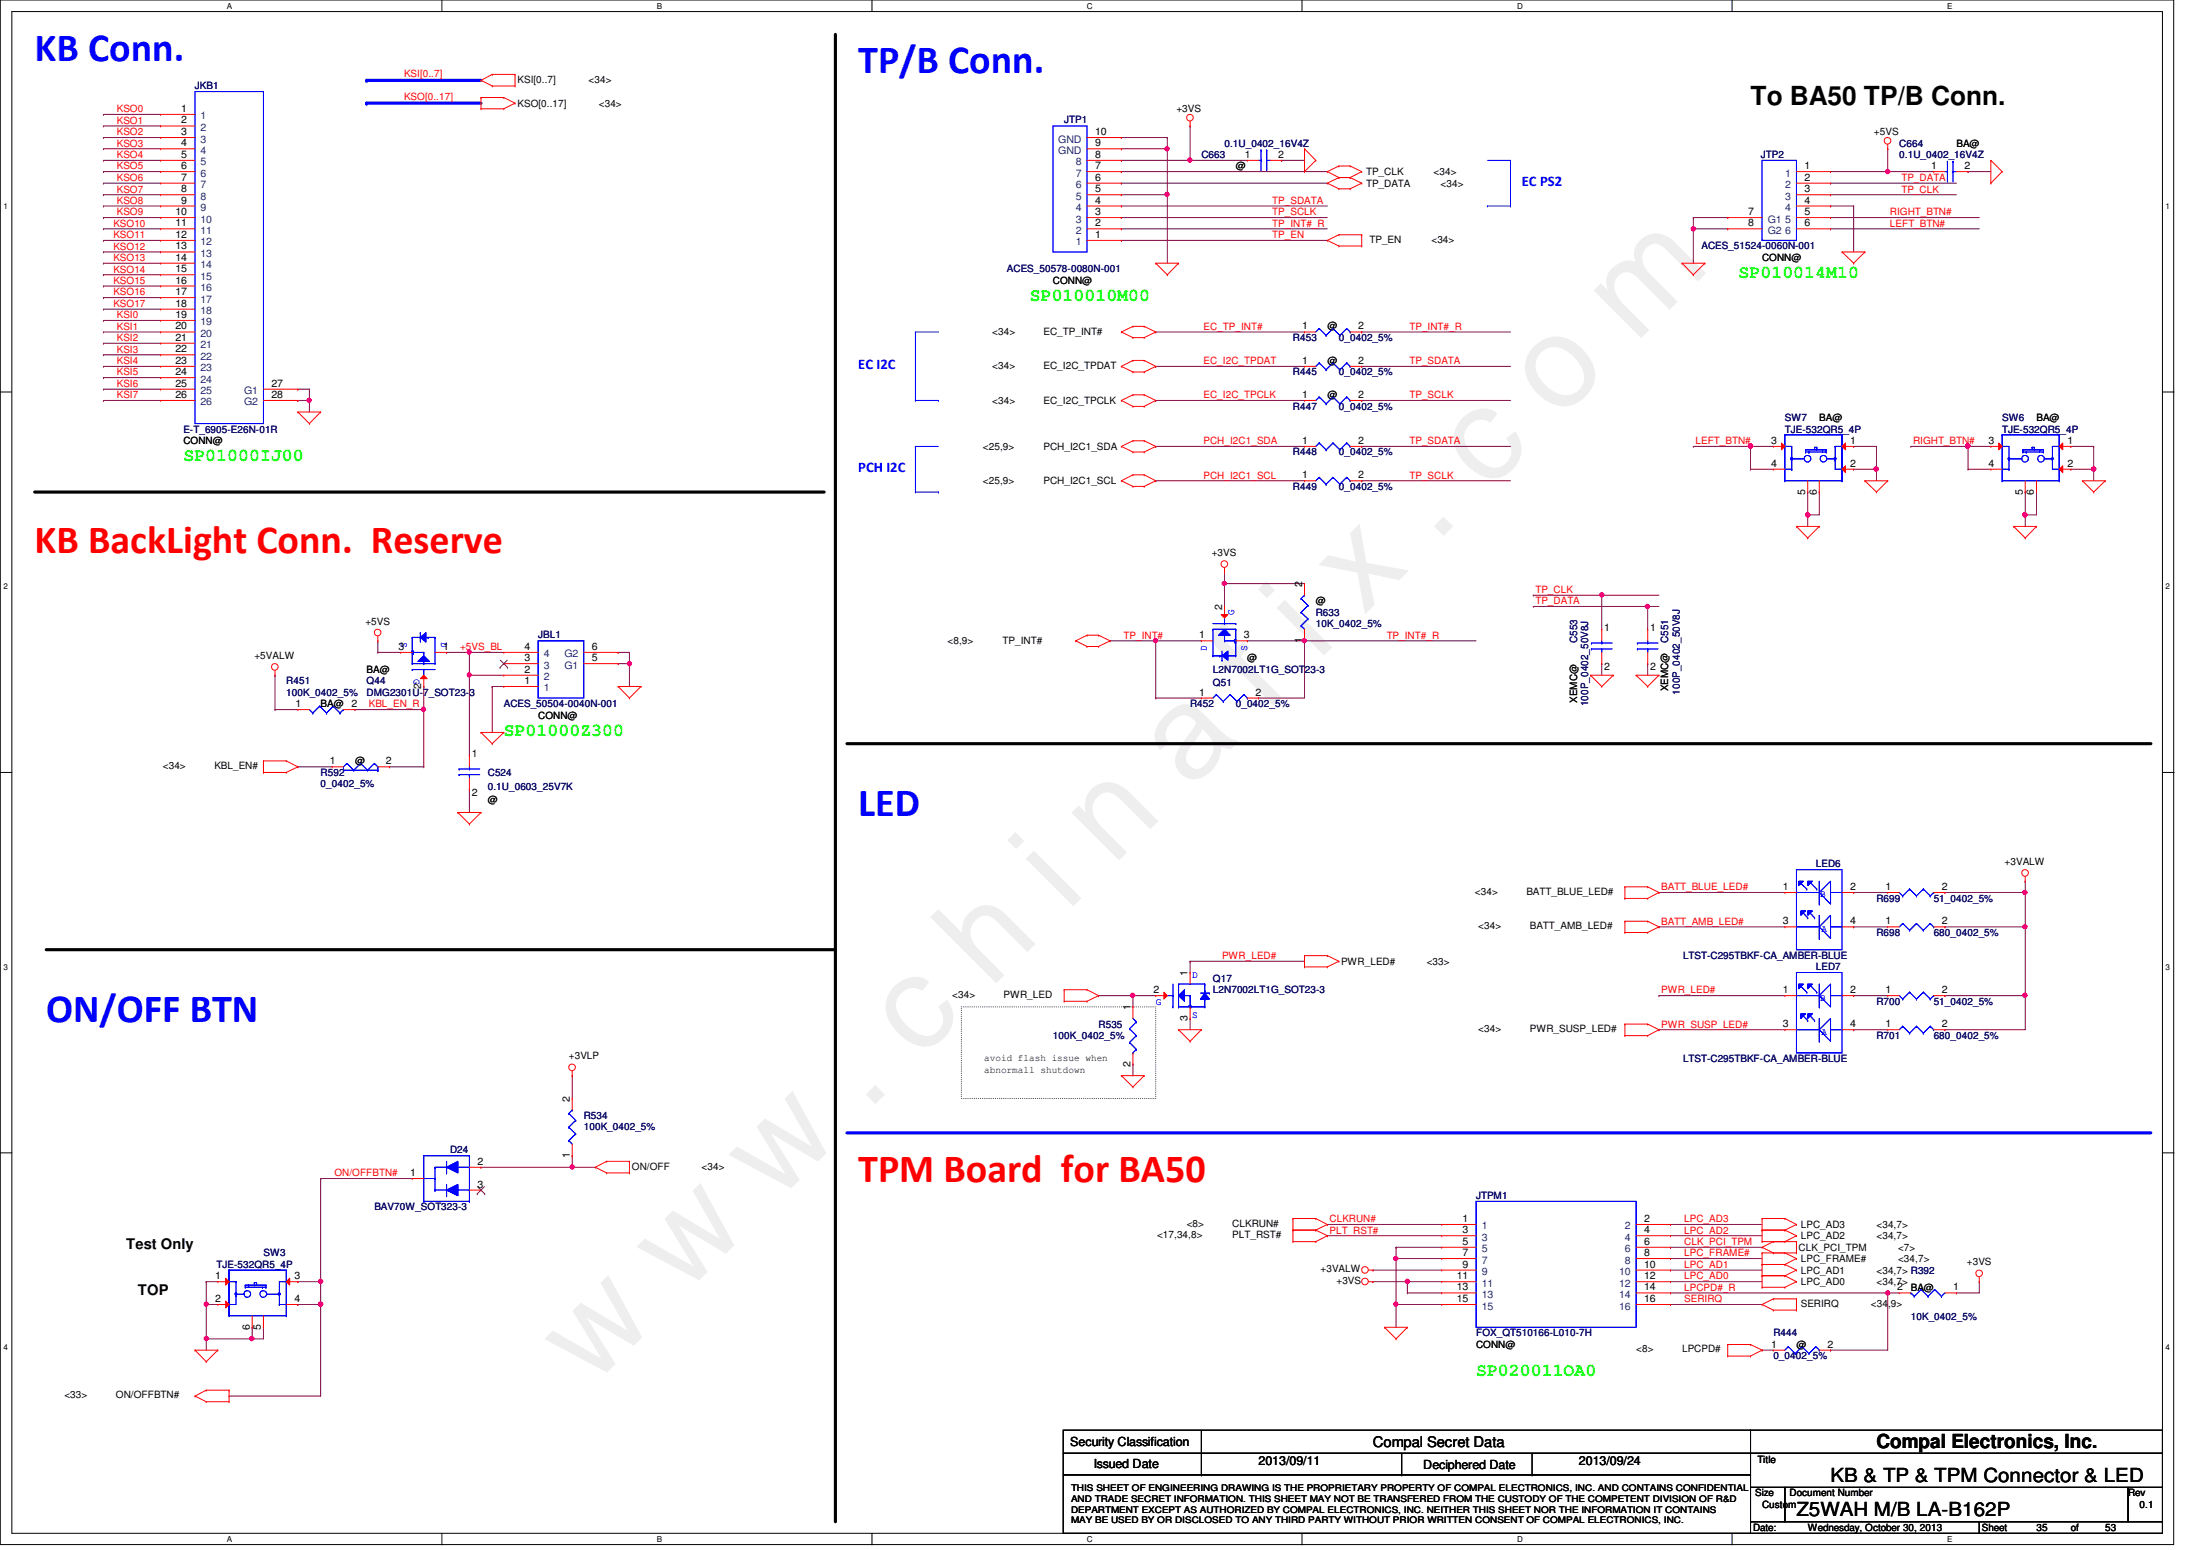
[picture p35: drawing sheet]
<svg xmlns="http://www.w3.org/2000/svg" width="297mm" height="210mm" viewBox="0 0 297 210" stroke-linecap="round" stroke-linejoin="round" font-family="sans-serif">
<defs><g id="words">
<text font-size="17.6" fill="#f0f" x="80.1" y="188" transform="rotate(-45 80.1 188)">w w w . c h i n a f i x . c o m</text>
<g font-size="5.4" fill="#00f">
<text x="4.7" y="8.3">KB Conn.</text>
<text x="116.2" y="9.8">TP/B Conn.</text>
<text x="116.2" y="110.5">LED</text>
<text x="6.3" y="138.4">ON/OFF BTN</text>
</g>
<g font-size="5.4" fill="#f00">
<text x="4.7" y="74.9">KB BackLight Conn. Reserve</text>
<text x="116.2" y="160.1">TPM Board for BA50</text>
</g>
<text font-size="3.6" x="237.1" y="14.2">To BA50 TP/B Conn.</text>
<g font-size="2.6">
<text x="254.2" y="196.1">Compal Electronics, Inc.</text>
<text x="247.9" y="200.7">KB &amp; TP &amp; TPM Connector &amp; LED</text>
<text x="243.3" y="205.4">Z5WAH M/B LA-B162P</text>
</g>
<g font-size="2.5" fill="#0f0">
<text x="139.5" y="40.7">SP010010M00</text>
<text x="235.5" y="37.6">SP010014M10</text>
<text x="24.8" y="62.4">SP01000IJ00</text>
<text x="68.2" y="99.6">SP01000Z300</text>
<text x="199.9" y="186.4">SP020011OA0</text>
</g>
<g font-size="2" fill="#00f">
<text x="206.1" y="25.1">EC PS2</text>
<text x="116.2" y="50">EC I2C</text>
<text x="116.2" y="63.9">PCH I2C</text>
</g>
<g font-size="2">
<text x="17.1" y="169.2">Test Only</text>
<text x="18.7" y="175.4">TOP</text>
<text x="186" y="196">Compal Secret Data</text>
</g>
<g font-size="1.7">
<text x="144.9" y="195.8">Security Classification</text>
<text x="148.2" y="198.8">Issued Date</text>
<text x="170.5" y="198.3">2013/09/11</text>
<text x="192.8" y="198.9">Deciphered Date</text>
<text x="213.9" y="198.3">2013/09/24</text>
</g>
<g font-size="1.4" fill="#f00">
<text x="54.7" y="10.4">KSI[0..7]</text>
<text x="15.8" y="16.8">KSO1</text>
<text x="15.8" y="15.2">KSO0</text>
<text x="54.7" y="13.5">KSO[0..17]</text>
<text x="15.8" y="18.3">KSO2</text>
<text x="15.8" y="21.4">KSO4</text>
<text x="15.8" y="19.9">KSO3</text>
<text x="15.8" y="22.9">KSO5</text>
<text x="15.8" y="24.5">KSO6</text>
<text x="15.8" y="26.1">KSO7</text>
<text x="15.8" y="27.6">KSO8</text>
<text x="15.8" y="29.2">KSO9</text>
<text x="172.3" y="27.6">TP_SDATA</text>
<text x="172.3" y="29.2">TP_SCLK</text>
<text x="256" y="29.2">RIGHT_BTN#</text>
<text x="257.6" y="26.1">TP_CLK</text>
<text x="257.6" y="24.5">TP_DATA</text>
<text x="15.4" y="33.8">KSO12</text>
<text x="15.4" y="30.7">KSO10</text>
<text x="15.4" y="35.3">KSO13</text>
<text x="15.4" y="32.3">KSO11</text>
<text x="172.3" y="30.7">TP_INT#_R</text>
<text x="172.3" y="32.3">TP_EN</text>
<text x="256" y="30.7">LEFT_BTN#</text>
<text x="15.4" y="38.4">KSO15</text>
<text x="15.4" y="36.9">KSO14</text>
<text x="15.4" y="40">KSO16</text>
<text x="15.4" y="41.6">KSO17</text>
<text x="15.8" y="44.7">KSI1</text>
<text x="15.8" y="46.2">KSI2</text>
<text x="15.8" y="43.1">KSI0</text>
<text x="15.8" y="47.8">KSI3</text>
<text x="163" y="44.7">EC_TP_INT#</text>
<text x="190.9" y="44.7">TP_INT#_R</text>
<text x="15.8" y="52.4">KSI6</text>
<text x="15.8" y="50.8">KSI5</text>
<text x="15.8" y="53.9">KSI7</text>
<text x="15.8" y="49.3">KSI4</text>
<text x="163" y="53.9">EC_I2C_TPCLK</text>
<text x="163" y="49.3">EC_I2C_TPDAT</text>
<text x="190.9" y="53.9">TP_SCLK</text>
<text x="190.9" y="49.3">TP_SDATA</text>
<text x="163" y="60.2">PCH_I2C1_SDA</text>
<text x="163" y="64.8">PCH_I2C1_SCL</text>
<text x="190.9" y="60.2">TP_SDATA</text>
<text x="190.9" y="64.8">TP_SCLK</text>
<text x="229.7" y="60.2">LEFT_BTN#</text>
<text x="259.1" y="60.2">RIGHT_BTN#</text>
<text x="208" y="81.8">TP_DATA</text>
<text x="208" y="80.3">TP_CLK</text>
<text x="62.3" y="88.1">+5VS_BL</text>
<text x="152.2" y="86.5">TP_INT#</text>
<text x="187.8" y="86.5">TP_INT#_R</text>
<text x="49.9" y="95.8">KBL_EN_R</text>
<text x="225" y="125.2">BATT_AMB_LED#</text>
<text x="225" y="120.6">BATT_BLUE_LED#</text>
<text x="165.5" y="129.9">PWR_LED#</text>
<text x="225" y="134.5">PWR_LED#</text>
<text x="225" y="139.1">PWR_SUSP_LED#</text>
<text x="45.3" y="159.3">ON/OFFBTN#</text>
<text x="180.1" y="167">PLT_RST#</text>
<text x="180.1" y="165.5">CLKRUN#</text>
<text x="228.1" y="167">LPC_AD2</text>
<text x="228.1" y="165.5">LPC_AD3</text>
<text x="228.1" y="173.3">LPC_AD0</text>
<text x="228.1" y="168.6">CLK_PCI_TPM</text>
<text x="228.1" y="171.7">LPC_AD1</text>
<text x="228.1" y="170.1">LPC_FRAME#</text>
<text x="228.1" y="176.4">SERIRQ</text>
<text x="228.1" y="174.8">LPCPD#_R</text>
</g>
<g font-size="1.4">
<text x="70.1" y="11.3">KSI[0..7]</text>
<text x="79.7" y="11.3">&lt;34&gt;</text>
<text x="24.5" y="15.2">1</text>
<text x="24.5" y="16.7">2</text>
<text x="70.1" y="14.4">KSO[0..17]</text>
<text x="81.1" y="14.4">&lt;34&gt;</text>
<text x="159.3" y="15.2">+3VS</text>
<text x="24.5" y="18.3">3</text>
<text x="24.5" y="19.8">4</text>
<text x="24.5" y="21.4">5</text>
<text x="24.5" y="22.9">6</text>
<text x="148.3" y="22.9">7</text>
<text x="148.3" y="21.4">8</text>
<text x="148.3" y="19.8">9</text>
<text x="148.3" y="18.3">10</text>
<text x="167.4" y="22.9">@</text>
<text x="168.6" y="21.4">1</text>
<text x="173.1" y="21.4">2</text>
<text x="185" y="23.7">TP_CLK</text>
<text x="194.2" y="23.7">&lt;34&gt;</text>
<text x="244.4" y="22.9">1</text>
<text x="253.8" y="18.3">+5VS</text>
<text x="261.6" y="22.9">1</text>
<text x="265" y="19.9">BA@</text>
<text x="266.1" y="22.9">2</text>
<text x="23.8" y="29.1">10</text>
<text x="24.5" y="24.5">7</text>
<text x="24.5" y="26">8</text>
<text x="24.5" y="27.6">9</text>
<text x="148.3" y="29.1">3</text>
<text x="148.3" y="27.6">4</text>
<text x="148.3" y="26">5</text>
<text x="148.3" y="24.5">6</text>
<text x="185" y="25.3">TP_DATA</text>
<text x="195.1" y="25.3">&lt;34&gt;</text>
<text x="236.8" y="29.1">7</text>
<text x="244.4" y="24.5">2</text>
<text x="244.4" y="26">3</text>
<text x="244.4" y="27.6">4</text>
<text x="244.4" y="29.1">5</text>
<text x="23.8" y="30.6">11</text>
<text x="23.8" y="32.2">12</text>
<text x="23.8" y="33.8">13</text>
<text x="23.8" y="35.3">14</text>
<text x="148.3" y="32.2">1</text>
<text x="148.3" y="30.6">2</text>
<text x="185.5" y="32.9">TP_EN</text>
<text x="193.9" y="32.9">&lt;34&gt;</text>
<text x="236.8" y="30.6">8</text>
<text x="238.7" y="35.3">CONN@</text>
<text x="244.4" y="30.6">6</text>
<text x="23.8" y="36.9">15</text>
<text x="23.8" y="38.4">16</text>
<text x="23.8" y="40">17</text>
<text x="23.8" y="41.5">18</text>
<text x="142.6" y="38.4">CONN@</text>
<text x="23.8" y="43.1">19</text>
<text x="23.8" y="44.6">20</text>
<text x="23.8" y="46.1">21</text>
<text x="23.8" y="47.7">22</text>
<text x="134.4" y="45.4">&lt;34&gt;</text>
<text x="141.3" y="45.4">EC_TP_INT#</text>
<text x="176.4" y="44.6">1</text>
<text x="179.8" y="44.6">@</text>
<text x="184" y="44.6">2</text>
<text x="23.8" y="49.3">23</text>
<text x="23.8" y="50.8">24</text>
<text x="23.8" y="52.4">25</text>
<text x="23.8" y="53.9">26</text>
<text x="36.8" y="52.4">27</text>
<text x="36.8" y="53.9">28</text>
<text x="134.4" y="50">&lt;34&gt;</text>
<text x="141.3" y="50">EC_I2C_TPDAT</text>
<text x="176.4" y="49.3">1</text>
<text x="176.4" y="53.9">1</text>
<text x="179.8" y="49.3">@</text>
<text x="179.8" y="53.9">@</text>
<text x="184" y="49.3">2</text>
<text x="184" y="53.9">2</text>
<text x="134.4" y="54.7">&lt;34&gt;</text>
<text x="141.3" y="54.7">EC_I2C_TPCLK</text>
<text x="246.4" y="57">BA@</text>
<text x="275.8" y="57">BA@</text>
<text x="24.8" y="60.1">CONN@</text>
<text x="133.1" y="60.9">&lt;25,9&gt;</text>
<text x="133.1" y="65.5">&lt;25,9&gt;</text>
<text x="141.3" y="60.9">PCH_I2C1_SDA</text>
<text x="141.3" y="65.5">PCH_I2C1_SCL</text>
<text x="176.4" y="60.1">1</text>
<text x="176.4" y="64.8">1</text>
<text x="184" y="60.1">2</text>
<text x="184" y="64.8">2</text>
<text x="239.9" y="60.1">3</text>
<text x="239.9" y="63.2">4</text>
<text x="250.6" y="60.1">1</text>
<text x="250.6" y="63.2">2</text>
<text x="269.3" y="60.1">3</text>
<text x="269.3" y="63.2">4</text>
<text x="280" y="60.1">1</text>
<text x="280" y="63.2">2</text>
<text x="244.5" y="67" transform="rotate(-90 244.5 67)">5</text>
<text x="246.1" y="67" transform="rotate(-90 246.1 67)">6</text>
<text x="274" y="67" transform="rotate(-90 274 67)">5</text>
<text x="275.5" y="67" transform="rotate(-90 275.5 67)">6</text>
<text x="164.1" y="75.3">+3VS</text>
<text x="165.5" y="82.6" transform="rotate(-90 165.5 82.6)">2</text>
<text x="176.4" y="79.5" transform="rotate(-90 176.4 79.5)">2</text>
<text x="178.2" y="81.8">@</text>
<text x="34.5" y="89.2">+5VALW</text>
<text x="49.5" y="84.6">+5VS</text>
<text x="54" y="88">3</text>
<text x="60" y="88">1</text>
<text x="71" y="89.5">3</text>
<text x="71" y="88">4</text>
<text x="80.2" y="89.5">5</text>
<text x="80.2" y="88">6</text>
<text x="128.4" y="87.2">&lt;8,9&gt;</text>
<text x="135.8" y="87.2">TP_INT#</text>
<text x="162.4" y="86.4">1</text>
<text x="168.5" y="86.4">3</text>
<text x="168.9" y="89.6">@</text>
<text x="176.4" y="87.1" transform="rotate(-90 176.4 87.1)">1</text>
<text x="217.3" y="85.4">1</text>
<text x="223.5" y="85.4">1</text>
<text x="40" y="95.8">1</text>
<text x="43.4" y="95.8">BA@</text>
<text x="47.6" y="95.8">2</text>
<text x="49.7" y="91.1">BA@</text>
<text x="57.1" y="93.3" transform="rotate(-90 57.1 93.3)">2</text>
<text x="71" y="92.6">1</text>
<text x="71" y="91.1">2</text>
<text x="162.4" y="94.2">1</text>
<text x="170" y="94.2">2</text>
<text x="213.6" y="95.2" transform="rotate(-90 213.6 95.2)">XEMC@</text>
<text x="217.3" y="90.8">2</text>
<text x="223.5" y="90.8">2</text>
<text x="226" y="93.6" transform="rotate(-90 226 93.6)">XEMC@</text>
<text x="72.9" y="97.3">CONN@</text>
<text x="22.1" y="104.1">&lt;34&gt;</text>
<text x="29" y="104.1">KBL_EN#</text>
<text x="44.7" y="103.5">1</text>
<text x="48.1" y="103.5">@</text>
<text x="52.3" y="103.5">2</text>
<text x="63.9" y="102.4">1</text>
<text x="63.9" y="107.8">2</text>
<text x="66.1" y="108.8">@</text>
<text x="271.5" y="117.1">+3VALW</text>
<text x="199.8" y="121.2">&lt;34&gt;</text>
<text x="200.2" y="125.8">&lt;34&gt;</text>
<text x="206.8" y="121.2">BATT_BLUE_LED#</text>
<text x="207.2" y="125.8">BATT_AMB_LED#</text>
<text x="241.5" y="120.5">1</text>
<text x="241.5" y="125.2">3</text>
<text x="250.6" y="120.5">2</text>
<text x="250.6" y="125.2">4</text>
<text x="255.4" y="120.5">1</text>
<text x="255.4" y="125.2">1</text>
<text x="263" y="120.5">2</text>
<text x="263" y="125.2">2</text>
<text x="181.6" y="130.6">PWR_LED#</text>
<text x="193.2" y="130.6">&lt;33&gt;</text>
<text x="129" y="135.1">&lt;34&gt;</text>
<text x="135.9" y="135.1">PWR_LED</text>
<text x="153.1" y="136.8" transform="rotate(-90 153.1 136.8)">1</text>
<text x="156.2" y="134.5">2</text>
<text x="160.9" y="132.2" transform="rotate(-90 160.9 132.2)">1</text>
<text x="241.5" y="134.5">1</text>
<text x="250.6" y="134.5">2</text>
<text x="255.4" y="134.5">1</text>
<text x="263" y="134.5">2</text>
<text x="77" y="143.5">+3VLP</text>
<text x="133.3" y="143.7">avoid flash issue when</text>
<text x="160.9" y="138.3" transform="rotate(-90 160.9 138.3)">3</text>
<text x="200.2" y="139.7">&lt;34&gt;</text>
<text x="207.2" y="139.7">PWR_SUSP_LED#</text>
<text x="241.5" y="139.1">3</text>
<text x="250.6" y="139.1">4</text>
<text x="255.4" y="139.1">1</text>
<text x="263" y="139.1">2</text>
<text x="77.2" y="149.2" transform="rotate(-90 77.2 149.2)">2</text>
<text x="133.3" y="145.2">abnormall shutdown</text>
<text x="153.1" y="144.5" transform="rotate(-90 153.1 144.5)">2</text>
<text x="55.5" y="159.3">1</text>
<text x="64.7" y="157.7">2</text>
<text x="64.7" y="160.8">3</text>
<text x="77.2" y="156.8" transform="rotate(-90 77.2 156.8)">1</text>
<text x="85.6" y="158.5">ON/OFF</text>
<text x="95" y="158.5">&lt;34&gt;</text>
<text x="156.7" y="167.6">&lt;17,34,8&gt;</text>
<text x="160.7" y="166.1">&lt;8&gt;</text>
<text x="166.9" y="166.1">CLKRUN#</text>
<text x="166.9" y="167.6">PLT_RST#</text>
<text x="198.1" y="165.5">1</text>
<text x="198.1" y="167">3</text>
<text x="222.7" y="165.5">2</text>
<text x="222.7" y="167">4</text>
<text x="243.9" y="167.8">LPC_AD2</text>
<text x="243.9" y="166.2">LPC_AD3</text>
<text x="254.2" y="167.8">&lt;34,7&gt;</text>
<text x="254.2" y="166.2">&lt;34,7&gt;</text>
<text x="29.2" y="173.2">1</text>
<text x="39.9" y="173.2">3</text>
<text x="178.9" y="172.3">+3VALW</text>
<text x="181" y="173.9">+3VS</text>
<text x="197.3" y="173.2">11</text>
<text x="198.1" y="168.6">5</text>
<text x="198.1" y="170.1">7</text>
<text x="198.1" y="171.7">9</text>
<text x="222.7" y="168.6">6</text>
<text x="222.7" y="170.1">8</text>
<text x="222.7" y="171.7">10</text>
<text x="222.7" y="173.2">12</text>
<text x="243.6" y="169.4">CLK_PCI_TPM</text>
<text x="243.9" y="174">LPC_AD0</text>
<text x="243.9" y="172.5">LPC_AD1</text>
<text x="243.9" y="170.9">LPC_FRAME#</text>
<text x="254.2" y="174">&lt;34,7&gt;</text>
<text x="254.2" y="172.5">&lt;34,7&gt; R392</text>
<text x="257.1" y="169.4">&lt;7&gt;</text>
<text x="257.1" y="170.9">&lt;34,7&gt;</text>
<text x="266.4" y="171.4">+3VS</text>
<text x="29.2" y="176.3">2</text>
<text x="39.9" y="176.3">4</text>
<text x="197.3" y="174.8">13</text>
<text x="197.3" y="176.3">15</text>
<text x="222.7" y="174.8">14</text>
<text x="222.7" y="176.3">16</text>
<text x="243.9" y="177">SERIRQ</text>
<text x="253.4" y="177">&lt;34,9&gt;</text>
<text x="257" y="174.8">2</text>
<text x="258.8" y="174.8">BA@</text>
<text x="264.5" y="174.8">1</text>
<text x="33.8" y="180.1" transform="rotate(-90 33.8 180.1)">6</text>
<text x="35.3" y="180.1" transform="rotate(-90 35.3 180.1)">5</text>
<text x="199.9" y="182.5">CONN@</text>
<text x="221.6" y="183.1">&lt;8&gt;</text>
<text x="227.8" y="183.1">LPCPD#</text>
<text x="239.9" y="182.5">1</text>
<text x="243.3" y="182.5">@</text>
<text x="247.5" y="182.5">2</text>
<text x="8.7" y="189.4">&lt;33&gt;</text>
<text x="15.7" y="189.4">ON/OFFBTN#</text>
<text x="237.7" y="202.6">Size</text>
<text x="238" y="198.2">Title</text>
<text x="242.4" y="202.6">Document Number</text>
<text x="288.2" y="202.6">Rev</text>
<text x="237.4" y="207.3">Date:</text>
<text x="238.7" y="204.2">Custom</text>
<text x="244.9" y="207.3">Wednesday, October 30, 2013</text>
<text x="268.4" y="207.3">Sheet</text>
<text x="275.8" y="207.3">35</text>
<text x="280.5" y="207.3">of</text>
<text x="285.2" y="207.3">53</text>
<text x="289.8" y="204.2">0.1</text>
</g>
<g font-size="1.4" fill="#000080">
<text x="26.4" y="12.1">JKB1</text>
<text x="144.1" y="16.7">JTP1</text>
<text x="162.7" y="21.4">C663</text>
<text x="165.9" y="19.9">0.1U_0402_16V4Z</text>
<text x="238.5" y="21.4">JTP2</text>
<text x="257.3" y="19.9">C664</text>
<text x="257.3" y="21.4">0.1U_0402_16V4Z</text>
<text x="230.5" y="33.8">ACES_51524-0060N-001</text>
<text x="136.4" y="36.9">ACES_50578-0080N-001</text>
<text x="175.1" y="46.2">R453</text>
<text x="181.4" y="46.2">0_0402_5%</text>
<text x="175.1" y="50.8">R445</text>
<text x="181.4" y="50.8">0_0402_5%</text>
<text x="24.8" y="58.6">E-T_6905-E26N-01R</text>
<text x="175.1" y="55.5">R447</text>
<text x="181.4" y="55.5">0_0402_5%</text>
<text x="241.8" y="57">SW7</text>
<text x="241.8" y="58.6">TJE-532QR5_4P</text>
<text x="271.2" y="57">SW6</text>
<text x="271.2" y="58.6">TJE-532QR5_4P</text>
<text x="175.1" y="61.7">R448</text>
<text x="181.4" y="61.7">0_0402_5%</text>
<text x="175.1" y="66.3">R449</text>
<text x="181.4" y="66.3">0_0402_5%</text>
<text x="178.2" y="83.4">R633</text>
<text x="72.9" y="86.4">JBL1</text>
<text x="178.2" y="84.9">10K_0402_5%</text>
<text x="213.6" y="87.1" transform="rotate(-90 213.6 87.1)">C553</text>
<text x="226" y="87.1" transform="rotate(-90 226 87.1)">C551</text>
<text x="38.8" y="92.7">R451</text>
<text x="38.8" y="94.2">100K_0402_5%</text>
<text x="49.7" y="92.7">Q44</text>
<text x="49.7" y="94.2">DMG2301U-7_SOT23-3</text>
<text x="68.2" y="95.8">ACES_50504-0040N-001</text>
<text x="161.2" y="95.8">R452</text>
<text x="164.3" y="93">Q51</text>
<text x="164.3" y="91.1">L2N7002LT1G_SOT23-3</text>
<text x="167.4" y="95.8">0_0402_5%</text>
<text x="215.1" y="95.6" transform="rotate(-90 215.1 95.6)">100P_0402_50V8J</text>
<text x="227.5" y="94.1" transform="rotate(-90 227.5 94.1)">100P_0402_50V8J</text>
<text x="43.4" y="105.1">R592</text>
<text x="43.4" y="106.6">0_0402_5%</text>
<text x="66.1" y="105.1">C524</text>
<text x="66.1" y="106.9">0.1U_0603_25V7K</text>
<text x="246" y="117.4">LED6</text>
<text x="254.2" y="122.1">R699</text>
<text x="261.9" y="122.1">51_0402_5%</text>
<text x="228" y="129.8">LTST-C295TBKF-CA_AMBER-BLUE</text>
<text x="246" y="131.4">LED7</text>
<text x="254.2" y="126.7">R698</text>
<text x="261.9" y="126.7">680_0402_5%</text>
<text x="164.3" y="132.9">Q17</text>
<text x="164.3" y="134.5">L2N7002LT1G_SOT23-3</text>
<text x="254.2" y="136.1">R700</text>
<text x="261.9" y="136.1">51_0402_5%</text>
<text x="142.6" y="140.7">100K_0402_5%</text>
<text x="148.8" y="139.1">R535</text>
<text x="228" y="143.8">LTST-C295TBKF-CA_AMBER-BLUE</text>
<text x="254.2" y="140.7">R701</text>
<text x="261.9" y="140.7">680_0402_5%</text>
<text x="79.1" y="151.6">R534</text>
<text x="79.1" y="153.1">100K_0402_5%</text>
<text x="61" y="156.2">D24</text>
<text x="50.7" y="163.9">BAV70W_SOT323-3</text>
<text x="199.9" y="162.4">JTPM1</text>
<text x="29.3" y="171.7">TJE-532QR5_4P</text>
<text x="35.7" y="170.1">SW3</text>
<text x="258.8" y="178.8">10K_0402_5%</text>
<text x="199.9" y="181">FOX_QT510166-L010-7H</text>
<text x="240.2" y="181">R444</text>
<text x="240.2" y="184.1">0_0402_5%</text>
</g>
<g font-size="1.4" fill="#004080">
<text x="27.2" y="16.2">1</text>
<text x="27.2" y="17.7">2</text>
<text x="27.2" y="19.3">3</text>
<text x="27.2" y="20.8">4</text>
<text x="27.2" y="22.4">5</text>
<text x="27.2" y="23.9">6</text>
<text x="143.3" y="20.8">GND</text>
<text x="143.3" y="19.3">GND</text>
<text x="145.7" y="23.9">7</text>
<text x="145.7" y="22.4">8</text>
<text x="241.8" y="23.9">1</text>
<text x="27.2" y="25.5">7</text>
<text x="27.2" y="27.1">8</text>
<text x="27.2" y="28.6">9</text>
<text x="145.7" y="28.6">4</text>
<text x="145.7" y="27.1">5</text>
<text x="145.7" y="25.5">6</text>
<text x="241.8" y="25.5">2</text>
<text x="241.8" y="27.1">3</text>
<text x="241.8" y="28.6">4</text>
<text x="27.2" y="30.1">10</text>
<text x="27.2" y="31.7">11</text>
<text x="27.2" y="33.2">12</text>
<text x="27.2" y="34.8">13</text>
<text x="145.7" y="33.2">1</text>
<text x="145.7" y="31.7">2</text>
<text x="145.7" y="30.1">3</text>
<text x="239.4" y="30.1">G1</text>
<text x="239.4" y="31.7">G2</text>
<text x="241.8" y="30.1">5</text>
<text x="241.8" y="31.7">6</text>
<text x="27.2" y="36.3">14</text>
<text x="27.2" y="37.9">15</text>
<text x="27.2" y="39.4">16</text>
<text x="27.2" y="41">17</text>
<text x="27.2" y="42.5">18</text>
<text x="27.2" y="44.1">19</text>
<text x="27.2" y="45.6">20</text>
<text x="27.2" y="47.2">21</text>
<text x="27.2" y="48.7">22</text>
<text x="27.2" y="50.3">23</text>
<text x="27.2" y="51.8">24</text>
<text x="27.2" y="53.4">25</text>
<text x="33.1" y="53.4">G1</text>
<text x="27.2" y="54.9">26</text>
<text x="33.1" y="54.9">G2</text>
<text x="73.7" y="89">4</text>
<text x="76.5" y="89">G2</text>
<text x="73.7" y="93.6">1</text>
<text x="73.7" y="92.1">2</text>
<text x="73.7" y="90.6">3</text>
<text x="76.5" y="90.6">G1</text>
<text x="200.7" y="166.5">1</text>
<text x="220.1" y="166.5">2</text>
<text x="200.7" y="168">3</text>
<text x="200.7" y="169.6">5</text>
<text x="200.7" y="171.1">7</text>
<text x="200.7" y="172.7">9</text>
<text x="219.3" y="172.7">10</text>
<text x="220.1" y="168">4</text>
<text x="220.1" y="169.6">6</text>
<text x="220.1" y="171.1">8</text>
<text x="200.7" y="174.2">11</text>
<text x="200.7" y="175.8">13</text>
<text x="200.7" y="177.3">15</text>
<text x="219.3" y="174.2">12</text>
<text x="219.3" y="175.8">14</text>
<text x="219.3" y="177.3">16</text>
</g>
<g font-size="1.4" fill="#00f">
<text x="167.2" y="83.2" transform="rotate(-90 167.2 83.2)">G</text>
<text x="54.4" y="87" transform="rotate(90 54.4 87)">S</text>
<text x="59.8" y="87" transform="rotate(90 59.8 87)">D</text>
<text x="163.4" y="88.2" transform="rotate(-90 163.4 88.2)">D</text>
<text x="168.9" y="88.2" transform="rotate(-90 168.9 88.2)">S</text>
<text x="56" y="91.9" transform="rotate(90 56 91.9)">G</text>
<text x="246.5" y="121.5">B</text>
<text x="246.7" y="126.2">A</text>
<text x="156.5" y="136.1">G</text>
<text x="161.5" y="132.4">D</text>
<text x="161.5" y="137.8">S</text>
<text x="246.5" y="135.5">B</text>
<text x="246.7" y="140.1">A</text>
</g>
<g font-size="1.2">
<text x="145.1" y="203.4">AND TRADE SECRET INFORMATION. THIS SHEET MAY NOT BE TRANSFERED FROM THE CUSTODY OF THE COMPETENT DIVISION OF R&amp;D</text>
<text x="145.1" y="202">THIS SHEET OF ENGINEERING DRAWING IS THE PROPRIETARY PROPERTY OF COMPAL ELECTRONICS, INC. AND CONTAINS CONFIDENTIAL</text>
<text x="145.1" y="206.3">MAY BE USED BY OR DISCLOSED TO ANY THIRD PARTY WITHOUT PRIOR WRITTEN CONSENT OF COMPAL ELECTRONICS, INC.</text>
<text x="145.1" y="204.9">DEPARTMENT EXCEPT AS AUTHORIZED BY COMPAL ELECTRONICS, INC. NEITHER THIS SHEET NOR THE INFORMATION IT CONTAINS</text>
</g>
<g font-size="1.1">
<text x="30.7" y="1.2">A</text>
<text x="89" y="1.2">B</text>
<text x="147.2" y="1.2">C</text>
<text x="205.5" y="1.2">D</text>
<text x="263.7" y="1.2">E</text>
<text x=".5" y="28.3">1</text>
<text x="293.3" y="28.3">1</text>
<text x=".5" y="79.8">2</text>
<text x="293.3" y="79.8">2</text>
<text x=".5" y="131.3">3</text>
<text x="293.3" y="131.3">3</text>
<text x=".5" y="182.8">4</text>
<text x="293.3" y="182.8">4</text>
<text x="30.7" y="208.8">A</text>
<text x="89" y="208.8">B</text>
<text x="147.2" y="208.8">C</text>
<text x="205.5" y="208.8">D</text>
<text x="263.7" y="208.8">E</text>
</g>
</g></defs>
<path d="M0 0h294.4v209.2h-294.4zM1.6 1.6h291.3v206h-291.3z" fill="none" stroke="#000" stroke-width=".14"/>
<g fill="#fff">
<path d="M30.7 .2h.7v1.2h-.7z"/>
<path d="M30.7 207.9h.7v1.1h-.7z"/>
</g>
<path d="M59.9 0v1.6M59.9 207.6v1.6" fill="none" stroke="#000" stroke-width=".14"/>
<g fill="#fff">
<path d="M89 .2h.7v1.2h-.7z"/>
<path d="M89 207.9h.7v1.1h-.7z"/>
</g>
<path d="M118.1 0v1.6M118.1 207.6v1.6" fill="none" stroke="#000" stroke-width=".14"/>
<g fill="#fff">
<path d="M147.2 .2h.8v1.2h-.8z"/>
<path d="M147.2 207.9h.8v1.1h-.8z"/>
</g>
<path d="M176.4 0v1.6M176.4 207.6v1.6" fill="none" stroke="#000" stroke-width=".14"/>
<g fill="#fff">
<path d="M205.5 .2h.7v1.2h-.7z"/>
<path d="M205.5 207.9h.7v1.1h-.7z"/>
</g>
<path d="M234.6 0v1.6M234.6 207.6v1.6" fill="none" stroke="#000" stroke-width=".14"/>
<g fill="#fff">
<path d="M263.7 .2h.8v1.2h-.8z"/>
<path d="M263.7 207.9h.8v1.1h-.8z"/>
<path d="M.5 27.3h.6v1.2h-.6z"/>
<path d="M293.3 27.3h.6v1.2h-.6z"/>
<path d="M.5 78.8h.6v1.2h-.6z"/>
<path d="M293.3 78.8h.6v1.2h-.6z"/>
</g>
<path d="M0 53.1h1.6M292.9 53.1h1.6" fill="none" stroke="#000" stroke-width=".14"/>
<g fill="#fff">
<path d="M.5 130.3h.6v1.2h-.6z"/>
<path d="M293.3 130.3h.6v1.2h-.6z"/>
</g>
<path d="M0 104.6h1.6M292.9 104.6h1.6" fill="none" stroke="#000" stroke-width=".14"/>
<g fill="#fff">
<path d="M.5 181.9h.6v1.1h-.6z"/>
<path d="M293.3 181.9h.6v1.1h-.6z"/>
</g>
<path d="M0 156.1h1.6M292.9 156.1h1.6" fill="none" stroke="#000" stroke-width=".14"/>
<path d="M113.2 4.7v201.4M4.7 66.6h106.9M114.7 100.7h176.6M6.3 128.6h106.9" fill="none" stroke="#000" stroke-width=".42"/>
<path d="M49.7 14h15.4M114.7 153.4h176.6" fill="none" stroke="#00f" stroke-width=".42"/>
<path d="M201.5 21.7h3.1M204.6 21.7h.1M204.6 21.7v6.2" fill="none" stroke="#00f" stroke-width=".14"/>
<g fill="none" stroke="#800040" stroke-width=".14">
<path d="M14 17.1h.1M14 15.5h.1M14 18.6h.1M14 17.1h7.8M14 15.5h7.8M14 18.6h7.8M14 21.7h.1M14 20.2h.1M14 23.2h.1M14 24.8h.1M14 26.4h.1M14 27.9h.1"/>
<path d="M14 34.1h.1M14 31h.1M14 35.6h.1M14 32.6h.1M14 29.5h.1M14 38.7h.1M14 37.2h.1M14 21.7h7.8M14 20.2h7.8M14 23.2h7.8M14 24.8h7.8M14 26.4h7.8"/>
<path d="M14 27.9h7.8M14 34.1h7.8M14 31h7.8M14 35.6h7.8M14 32.6h7.8M14 29.5h7.8M14 38.7h7.8M14 37.2h7.8M14 45h.1M14 52.7h.1M14 51.1h.1M14 54.2h.1"/>
<path d="M14 46.5h.1M14 43.4h.1M14 48h.1M14 49.6h.1M14 40.3h.1M14 41.9h.1M14 45h7.8M14 52.7h7.8M14 51.1h7.8M14 54.2h7.8M14 46.5h7.8M14 43.4h7.8"/>
<path d="M14 48h7.8M14 49.6h7.8M14 40.3h7.8M14 41.9h7.8"/>
</g>
<circle cx="49.7" cy="14" r=".21" fill="#00f"/>
<path d="M49.7 10.9h15.4" fill="none" stroke="#00f" stroke-width=".42"/>
<circle cx="49.7" cy="10.9" r=".21" fill="#00f"/>
<path d="M41.9 54.2h.1M41.9 54.2v1.6" fill="none" stroke="#800040" stroke-width=".14"/>
<circle cx="41.9" cy="54.2" r=".3" fill="#f0f"/>
<circle cx="41.9" cy="54.2" r=".3" fill="none" stroke="#f0f" stroke-width=".14"/>
<path d="M40.3 54.2h.1M40.3 52.7h.1M40.3 52.7h1.6M41.9 52.7h.1M41.9 52.7v1.5h-1.6M224.7 125.5h17.1M224.7 120.9h17.1M224.7 139.4h17.1M224.7 134.8h17.1M263.4 134.8h.1M274.3 125.5h.1M274.3 125.5v9.3h-10.9" fill="none" stroke="#800040" stroke-width=".14"/>
<circle cx="274.3" cy="125.5" r=".29" fill="#f0f"/>
<circle cx="274.3" cy="125.5" r=".29" fill="none" stroke="#f0f" stroke-width=".14"/>
<path d="M274.3 119.3h.1M274.3 119.3v1.6h-10.9M263.4 120.9h.1M43.4 159.6h.1M43.4 159.6h12.4M43.4 173.6h.1M43.4 173.6v3.1" fill="none" stroke="#800040" stroke-width=".14"/>
<circle cx="43.4" cy="176.6" r=".3" fill="#f0f"/>
<circle cx="43.4" cy="176.6" r=".3" fill="none" stroke="#f0f" stroke-width=".14"/>
<circle cx="43.4" cy="173.5" r=".3" fill="#f0f"/>
<circle cx="43.4" cy="173.5" r=".3" fill="none" stroke="#f0f" stroke-width=".14"/>
<path d="M27.9 181.3h.1M27.9 181.3h6.3" fill="none" stroke="#800040" stroke-width=".14"/>
<circle cx="34.1" cy="181.3" r=".3" fill="#f0f"/>
<circle cx="34.1" cy="181.3" r=".3" fill="none" stroke="#f0f" stroke-width=".14"/>
<circle cx="27.9" cy="181.3" r=".3" fill="#f0f"/>
<circle cx="27.9" cy="181.3" r=".3" fill="none" stroke="#f0f" stroke-width=".14"/>
<path d="M27.9 176.7h.1M27.9 176.7v4.6" fill="none" stroke="#800040" stroke-width=".14"/>
<circle cx="27.9" cy="176.6" r=".3" fill="#f0f"/>
<circle cx="27.9" cy="176.6" r=".3" fill="none" stroke="#f0f" stroke-width=".14"/>
<g fill="none" stroke="#800040" stroke-width=".14">
<path d="M37.2 91.4h.1M37.2 91.4v4.7M57.4 96.1v7.7M63.6 91.4h.1M63.6 88.3h.1M63.6 91.4h4.6M63.6 88.3h4.6M57.4 103.8h.1M27.9 176.7h.1M27.9 173.6h.1M27.9 173.6v3.1M27.9 176.7h1.6"/>
<path d="M27.9 173.6h1.6M34.2 179.7h.1M34.2 179.7v1.6M35.7 179.7h.1M35.7 179.7v1.6h-1.5M40.3 176.7h.1M40.3 173.6h.1M40.3 176.7h3.1M40.3 173.6h3.1M27.9 181.3h.1M27.9 181.3v1.5M34.2 181.3h.1"/>
</g>
<circle cx="57.4" cy="96" r=".3" fill="#f0f"/>
<circle cx="57.4" cy="96" r=".3" fill="none" stroke="#f0f" stroke-width=".14"/>
<g fill="none" stroke="#800040" stroke-width=".14">
<path d="M37.2 96.1h.1M37.2 96.1h3.1M48.1 96.1h.1M51.2 88.3h.1M51.2 86.8h.1M51.2 88.3h3.1M51.2 86.8v1.5M57.4 93h.1M57.4 93v3.1h-9.3M60.5 88.3h.1M60.5 88.3h3.1M66.7 93h.1"/>
<path d="M66.7 93v6.2M66.7 93h1.5M226.3 173.6h12.4M226.3 176.7h12.4M226.3 168.9h12.4M226.3 172h12.4M226.3 167.3h12.4M255.7 175.1h.1M255.7 175.1h1.6"/>
</g>
<circle cx="255.7" cy="175.1" r=".3" fill="#f0f"/>
<circle cx="255.7" cy="175.1" r=".3" fill="none" stroke="#f0f" stroke-width=".14"/>
<g fill="none" stroke="#800040" stroke-width=".14">
<path d="M43.4 159.6h.1M43.4 159.6v14M65.1 158.1h.1M65.1 158.1h12.4M43.4 176.7h.1M43.4 176.7v12.4h-12.4M226.3 175.1h29.4M226.3 165.8h12.4M226.3 170.4h12.4M255.7 175.1h.1M255.7 175.1v7.7h-7.8M265 175.1h.1"/>
<path d="M268.1 173.6h.1M268.1 173.6v1.5h-3.1M31 189.1h.1M238.7 182.8h.1M238.7 182.8h1.5M247.9 182.8h.1"/>
</g>
<circle cx="43.4" cy="176.6" r=".3" fill="#f0f"/>
<circle cx="43.4" cy="176.6" r=".3" fill="none" stroke="#f0f" stroke-width=".14"/>
<path d="M263.4 125.5h.1M263.4 139.4h.1M263.4 139.4h10.9M274.3 120.9h.1M274.3 120.9v4.6h-10.9" fill="none" stroke="#800040" stroke-width=".14"/>
<circle cx="274.3" cy="120.9" r=".3" fill="#f0f"/>
<circle cx="274.3" cy="120.9" r=".3" fill="none" stroke="#f0f" stroke-width=".14"/>
<path d="M274.3 134.8h.1M274.3 134.8v4.6" fill="none" stroke="#800040" stroke-width=".14"/>
<circle cx="274.3" cy="134.8" r=".3" fill="#f0f"/>
<circle cx="274.3" cy="134.8" r=".3" fill="none" stroke="#f0f" stroke-width=".14"/>
<g fill="none" stroke="#800040" stroke-width=".14">
<path d="M63.6 88.3h.1M63.6 88.3v3.1M40.3 103.8h.1M40.3 103.8h4.7M52.7 103.8h.1M52.7 103.8h4.7M63.6 106.9h.1M63.6 106.9v3.1M251.1 120.9h.1M251.1 125.5h.1M251.1 134.8h.1M251.1 139.4h.1"/>
<path d="M251.1 120.9h4.6M251.1 125.5h4.6M251.1 134.8h4.6M251.1 139.4h4.6"/>
</g>
<circle cx="63.5" cy="88.3" r=".29" fill="#f0f"/>
<circle cx="63.5" cy="88.3" r=".29" fill="none" stroke="#f0f" stroke-width=".14"/>
<path d="M161.2 21.7h.1M161.2 21.7h7.7M173.6 21.7h.1M173.6 21.7h3.1" fill="none" stroke="#800040" stroke-width=".14"/>
<circle cx="161.2" cy="21.7" r=".3" fill="#f0f"/>
<circle cx="161.2" cy="21.7" r=".3" fill="none" stroke="#f0f" stroke-width=".14"/>
<path d="M151.9 23.2h.1M151.9 23.2h27.9M63.6 91.4v10.9M63.6 102.3h.1" fill="none" stroke="#800040" stroke-width=".14"/>
<circle cx="63.5" cy="91.4" r=".29" fill="#f0f"/>
<circle cx="63.5" cy="91.4" r=".29" fill="none" stroke="#f0f" stroke-width=".14"/>
<path d="M151.9 18.6h.1M151.9 18.6h6.2M161.2 17.1h.1M161.2 17.1v4.6h-9.3M151.9 21.7h.1M158.1 20.2h.1M158.1 20.2v6.2" fill="none" stroke="#800040" stroke-width=".14"/>
<circle cx="158.1" cy="20.1" r=".3" fill="#f0f"/>
<circle cx="158.1" cy="20.1" r=".3" fill="none" stroke="#f0f" stroke-width=".14"/>
<path d="M158.1 18.6h.1M158.1 18.6v1.6h-6.2M151.9 20.2h.1M274.3 69.7h.1M274.3 69.7h1.5M274.3 69.7v1.6M280.5 63.5h.1M280.5 63.5h3.1" fill="none" stroke="#800040" stroke-width=".14"/>
<circle cx="274.3" cy="69.7" r=".3" fill="#f0f"/>
<circle cx="274.3" cy="69.7" r=".3" fill="none" stroke="#f0f" stroke-width=".14"/>
<path d="M280.5 60.5h.1M280.5 60.5h3.1M283.6 60.5h.1M283.6 60.5v3" fill="none" stroke="#800040" stroke-width=".14"/>
<circle cx="283.6" cy="63.5" r=".29" fill="#f0f"/>
<circle cx="283.6" cy="63.5" r=".29" fill="none" stroke="#f0f" stroke-width=".14"/>
<path d="M283.6 63.5h.1M283.6 63.5v1.6" fill="none" stroke="#800040" stroke-width=".14"/>
<circle cx="283.6" cy="63.5" r=".29" fill="#f0f"/>
<circle cx="283.6" cy="63.5" r=".29" fill="none" stroke="#f0f" stroke-width=".14"/>
<path d="M274.3 66.6h.1M274.3 66.6v3.1" fill="none" stroke="#800040" stroke-width=".14"/>
<circle cx="274.3" cy="69.7" r=".3" fill="#f0f"/>
<circle cx="274.3" cy="69.7" r=".3" fill="none" stroke="#f0f" stroke-width=".14"/>
<path d="M266.6 63.5h.1M266.6 60.5h.1M266.6 63.5h3.1M266.6 60.5h3.1M275.8 66.6h.1M275.8 66.6v3.1" fill="none" stroke="#800040" stroke-width=".14"/>
<circle cx="266.5" cy="60.4" r=".3" fill="#f0f"/>
<circle cx="266.5" cy="60.4" r=".3" fill="none" stroke="#f0f" stroke-width=".14"/>
<path d="M258.8 60.5h.1M258.8 60.5h7.8" fill="none" stroke="#800040" stroke-width=".14"/>
<circle cx="266.5" cy="60.4" r=".3" fill="#f0f"/>
<circle cx="266.5" cy="60.4" r=".3" fill="none" stroke="#f0f" stroke-width=".14"/>
<path d="M266.6 60.5h.1M266.6 60.5v3" fill="none" stroke="#800040" stroke-width=".14"/>
<circle cx="266.5" cy="60.4" r=".3" fill="#f0f"/>
<circle cx="266.5" cy="60.4" r=".3" fill="none" stroke="#f0f" stroke-width=".14"/>
<path d="M247.9 23.2h.1M247.9 23.2h7.8" fill="none" stroke="#800040" stroke-width=".14"/>
<circle cx="255.7" cy="23.2" r=".3" fill="#f0f"/>
<circle cx="255.7" cy="23.2" r=".3" fill="none" stroke="#f0f" stroke-width=".14"/>
<path d="M247.9 26.4h.1M247.9 24.8h.1M247.9 27.9h.1M247.9 31h.1M247.9 29.5h.1M247.9 26.4h17.1M247.9 24.8h17.1M247.9 27.9h3.2M247.9 31h20.2M247.9 29.5h20.2M244.9 69.7h.1M244.9 69.7v1.6" fill="none" stroke="#800040" stroke-width=".14"/>
<circle cx="244.9" cy="69.7" r=".3" fill="#f0f"/>
<circle cx="244.9" cy="69.7" r=".3" fill="none" stroke="#f0f" stroke-width=".14"/>
<path d="M244.9 69.7h.1M244.9 69.7h1.5M251.1 63.5h.1M251.1 63.5h3.1M254.2 63.5h.1M254.2 63.5v1.6" fill="none" stroke="#800040" stroke-width=".14"/>
<circle cx="254.1" cy="63.5" r=".29" fill="#f0f"/>
<circle cx="254.1" cy="63.5" r=".29" fill="none" stroke="#f0f" stroke-width=".14"/>
<path d="M254.2 60.5h.1M254.2 60.5v3" fill="none" stroke="#800040" stroke-width=".14"/>
<circle cx="254.1" cy="63.5" r=".29" fill="#f0f"/>
<circle cx="254.1" cy="63.5" r=".29" fill="none" stroke="#f0f" stroke-width=".14"/>
<path d="M251.1 60.5h.1M251.1 60.5h3.1" fill="none" stroke="#800040" stroke-width=".14"/>
<circle cx="237.1" cy="60.4" r=".3" fill="#f0f"/>
<circle cx="237.1" cy="60.4" r=".3" fill="none" stroke="#f0f" stroke-width=".14"/>
<circle cx="237.1" cy="60.4" r=".3" fill="#f0f"/>
<circle cx="237.1" cy="60.4" r=".3" fill="none" stroke="#f0f" stroke-width=".14"/>
<path d="M237.1 60.5h3.1" fill="none" stroke="#800040" stroke-width=".14"/>
<circle cx="237.1" cy="60.4" r=".3" fill="#f0f"/>
<circle cx="237.1" cy="60.4" r=".3" fill="none" stroke="#f0f" stroke-width=".14"/>
<path d="M237.1 63.5h3.1M244.9 66.6h.1M244.9 66.6v3.1M246.4 66.6h.1M246.4 66.6v3.1" fill="none" stroke="#800040" stroke-width=".14"/>
<circle cx="244.9" cy="69.7" r=".3" fill="#f0f"/>
<circle cx="244.9" cy="69.7" r=".3" fill="none" stroke="#f0f" stroke-width=".14"/>
<path d="M251.1 27.9h.1M251.1 27.9v6.2M255.7 20.2h.1M255.7 23.2h.1M255.7 20.2v3M255.7 23.2h6.2M266.6 23.2h.1M266.6 23.2h3.1" fill="none" stroke="#800040" stroke-width=".14"/>
<g fill="none" stroke="#f00" stroke-width=".14">
<path d="M65.1 14.7h.1M65.1 13.2h.1M65.1 10.9h.1M65.1 13.2h3.1M65.1 14.7h3.1M65.1 13.2v1.5M65.1 10.9l1.6 .7M66.7 10.1h.1M66.7 11.6h.1M66.7 10.1l-1.6 .8M66.7 10.1h3.1M66.7 11.6h3.1"/>
<path d="M68.2 13.2h.1M68.2 14.7h.1M68.2 13.2l1.6 .8M69.8 14h.1M69.8 10.1h.1M69.8 11.6h.1M69.8 14l-1.6 .7M69.8 10.1v1.5M161.2 17.1h.1M161.2 16.4v.7M255.7 19.6v.6M176.7 20.2h.1"/>
<path d="M176.7 23.2h.1M176.7 20.2v3M176.7 20.2l1.5 1.5M178.2 21.7h.1M178.2 21.7l-1.5 1.5M179.8 23.2h.1M179.8 23.2l1.6 .8M181.4 22.5h.1M181.4 24h.1M181.4 22.5h1.5M181.4 22.5l-1.6 .7M181.4 24h1.5"/>
<path d="M181.4 24l-1.6 .8M182.9 22.5h.1M182.9 24h.1M182.9 22.5l1.5 .7M182.9 24l1.5 .8M184.4 23.2h.1M184.4 23.2l-1.5 .8M249.5 34.1h.1M249.5 34.1h3.1M249.5 34.1l1.6 1.5M251.1 35.6h.1M252.6 34.1h.1"/>
<path d="M252.6 34.1l-1.5 1.5M255.7 20.2h.1M269.7 21.7h.1M269.7 24.8h.1M269.7 21.7v3.1M269.7 21.7l1.5 1.5M271.2 23.2h.1M271.2 23.2l-1.5 1.6M40.3 55.8h.1M40.3 55.8h3.1M40.3 55.8l1.6 1.6M41.9 57.4h.1"/>
<path d="M43.4 55.8h.1M43.4 55.8l-1.5 1.6M243.3 71.3h.1M243.3 71.3h3.1M243.3 71.3l1.6 1.6M244.9 72.9h.1M246.4 71.3h.1M246.4 71.3l-1.5 1.6M252.6 65.1h.1M252.6 65.1h3.1M252.6 65.1l1.6 1.5M254.2 66.6h.1"/>
<path d="M255.7 65.1h.1M255.7 65.1l-1.5 1.5M272.7 71.3h.1M272.7 71.3h3.1M272.7 71.3l1.6 1.6M274.3 72.9h.1M275.8 71.3h.1M275.8 71.3l-1.5 1.6M282.1 65.1h.1M282.1 65.1h3.1M282.1 65.1l1.5 1.5M283.6 66.6h.1"/>
<path d="M285.2 65.1h.1M285.2 65.1l-1.6 1.5M37.2 91.4h.1M37.2 90.8v.6M40.3 96.1h.1M40.3 96.1h1.6M46.5 96.1h1.6M48.1 96.1h.1M51.2 86.8h.1M51.2 86.1v.7M65.1 99.2h.1M65.1 99.2h3.1l-1.5 1.5"/>
<path d="M65.1 99.2l1.6 1.5M35.7 103h.1M35.7 104.6h.1M35.7 104.6h3.1M35.7 103h3.1M35.7 103v1.6M38.8 104.6h.1M38.8 103h.1M38.8 103l1.5 .8M40.3 103.8h.1M40.3 103.8l-1.5 .8M45 103.8h.1"/>
<path d="M45 103.8h1.5M51.2 103.8h1.5M52.7 103.8h.1M62 110h.1M62 110h3.1M62 110l1.6 1.6M63.6 111.6h.1M65.1 110h.1M65.1 110l-1.5 1.6M66.7 100.7h.1M274.3 119.3h.1M274.3 118.7v.6"/>
<path d="M238.7 166.6h.1M238.7 168.1h.1M238.7 165h.1M238.7 172.8h.1M238.7 174.3h.1M238.7 176.7h.1M238.7 168.9h.1M238.7 171.2h.1M238.7 169.7h.1M238.7 166.6h3.1M238.7 165v3.1M238.7 169.7v4.6"/>
<path d="M238.7 168.1h4.6M238.7 165h3.1M238.7 172.8h3.1M238.7 174.3h3.1M238.7 176.7l1.5 .7M238.7 169.7h4.6M238.7 168.9l1.5 .8M238.7 171.2h3.1M240.2 175.9h.1M240.2 177.4h.1M240.2 168.1h.1M240.2 169.7h.1"/>
<path d="M240.2 175.9h3.1M240.2 175.9l-1.5 .8M240.2 177.4h3.1M240.2 168.1l-1.5 .8M241.8 166.6h.1M241.8 168.1h.1M241.8 165h.1M241.8 172.8h.1M241.8 174.3h.1M241.8 171.2h.1M241.8 169.7h.1M241.8 166.6l1.5 .7"/>
<path d="M241.8 165l1.5 .8M241.8 172.8l1.5 .8M241.8 171.2l1.5 .8M241.8 169.7l1.5 .7M243.3 167.3h.1M243.3 165.8h.1M243.3 173.6h.1M243.3 177.4h.1M243.3 175.9h.1M243.3 168.1h.1M243.3 169.7h.1M243.3 172h.1"/>
<path d="M243.3 170.4h.1M243.3 167.3l-1.5 .8M243.3 165.8l-1.5 .8M243.3 173.6l-1.5 .7M243.3 168.1v1.6M243.3 175.9v1.5M243.3 172l-1.5 .8M243.3 170.4l-1.5 .8M268.1 173.6h.1M268.1 172.9v.7M26.4 189.1h.1M26.4 182.8h.1"/>
<path d="M26.4 189.1l1.5 .7M26.4 182.8h3.1M26.4 182.8l1.5 1.6M27.9 188.3h.1M27.9 189.8h.1M27.9 184.4h.1M27.9 188.3l-1.5 .8M27.9 188.3h3.1M27.9 189.8h3.1M29.5 182.8h.1M29.5 182.8l-1.6 1.6M31 188.3h.1"/>
<path d="M31 189.8h.1M31 188.3v1.5M237.1 182.1l1.6 .7M238.7 182.8h.1M238.7 182.8l-1.6 .8"/>
<circle cx="161.2" cy="15.9" r=".45"/>
<circle cx="255.7" cy="19.1" r=".45"/>
<circle cx="37.2" cy="90.3" r=".45"/>
<circle cx="51.1" cy="85.7" r=".45"/>
<circle cx="274.3" cy="118.2" r=".45"/>
<circle cx="268.1" cy="172.4" r=".45"/>
</g>
<g fill="none" stroke="#000" stroke-width=".14">
<path d="M144 193.7h93.1v3.1h-93.1zM144 196.8h93.1v2.9h-93.1zM144 199.7h93.1v7.9h-93.1zM162.7 196.8h.1M162.7 199.7h.1M162.7 193.7v6M189.9 199.7h.1M189.9 196.8v2.9M207.5 199.7h.1M207.5 196.8v2.9M237.1 193.7h55.8v3.1h-55.8zM237.1 196.8h55.8v4.6h-55.8z"/>
<path d="M237.1 201.4h4.7v4.7h-4.7zM237.1 206.1h31v1.5h-31zM241.8 201.4h46.4v4.7h-46.4zM268.1 206.1h24.8v1.5h-24.8zM288.2 201.4h4.7v4.7h-4.7z"/>
</g>
<g fill="none" stroke="#00f" stroke-width=".14">
<path d="M271.2 58.9h.1M271.2 58.9h7.7M271.2 58.9v6.2M278.9 58.9h.1M278.9 58.9v6.2M271.2 65.1h.1M271.2 60.5h.1M271.2 65.1h7.7M271.2 60.5h.9v1.5M271.2 63.5h.9M272 62h.2v.1l-.1 .2-.1-.1zM272.1 63.5h.1"/>
<path d="M272.1 62.1h.1M272.1 62h.1M272.1 62.1h1.8M272.1 62.3v1.2M274 60.9h.1M274 61.2h.1M274 60.9h2.8M274 61.2h2.8M274 60.9v.3M274.4 61.2h.1M275.2 60.6h.1M275.2 60.6v.3"/>
<path d="M275.2 60.6h.3M275.5 60.6h.1M275.5 60.9h.1M275.5 60.6v.3M276.3 60.9h.1M276.8 61.2h.1M276.8 60.9h.1M276.8 60.9v.3M276.9 62.1h1.1M277.9 62h.2v.1l-.1 .2-.1-.1zM278 60.5h.1M278 62.1h.1"/>
<path d="M278 62.3h.1M278 60.5h.9M278 62.3v1.2h.9M278 60.5v1.5M278.9 65.1h.1M278.9 63.5h.1M41.9 96.1l.5 .5M42.4 96.6h.1M43.3 95.6h.1M43.3 95.6l-.9 1M43.3 95.6l.9 1M44.2 96.6h.1"/>
<path d="M45.1 95.6h.1M45.1 95.6l-.9 1M45.1 95.6l1 1M46.1 96.6h.1M46.5 96.1h.1M46.5 96.1l-.4 .5M46.5 104.3h.1M46.5 104.3h4.7M47 103.4h.1M47 103.4l-.5 .4v.5M47 103.4l.9 .9M47.9 104.3h.1"/>
<path d="M48.8 103.4h.1M48.8 103.4l-.9 .9M48.8 103.4l1 .9M49.8 104.3h.1M50.7 103.4h.1M50.7 103.4l-.9 .9M50.7 103.4l.5 .4M51.2 103.8h.1M51.2 104.3h.1M51.2 103.8v.5"/>
<circle cx="274.3" cy="62.1" r=".45"/>
<circle cx="276.4" cy="62.1" r=".45"/>
</g>
<path d="M278.9 60.5l.5-.5v.9z" fill="#f00"/>
<path d="M278.9 60.5l.5-.5v.9zM278.9 60.5h1.6M280.5 60.5h.1" fill="none" stroke="#f00" stroke-width=".14"/>
<path d="M278.9 63.5l.5-.4v.9z" fill="#f00"/>
<path d="M278.9 63.5l.5-.4v.9zM278.9 63.5h1.6M280.5 63.5h.1" fill="none" stroke="#f00" stroke-width=".14"/>
<path d="M270.7 60l.5 .5-.5 .4z" fill="#f00"/>
<g fill="none" stroke="#f00" stroke-width=".14">
<path d="M168.9 21.7h.1M168.9 21.7h1.6M172 21.7h1.6M173.6 21.7h.1M270.7 60l.5 .5-.5 .4zM269.7 60.5h.1M269.7 63.5h.1M269.7 60.5h1.5M269.7 63.5h1.5M274.3 66.6h.1M274.3 65.1v1.5M275.8 66.6h.1"/>
<path d="M275.8 65.1v1.5"/>
</g>
<path d="M170.5 21.7h.3M170.8 21.7h.1M170.8 20.3h.1M170.8 20.3v2.8M171.6 20.3h.1M171.6 21.7h.1M171.6 21.7h.4M171.6 20.3v2.8" fill="none" stroke="#00f" stroke-width=".14"/>
<path d="M244.9 133.3h.6l-.6 .6z" fill="#00f"/>
<path d="M244.9 133.3h.6l-.6 .6z" fill="none" stroke="#00f" stroke-width=".14"/>
<path d="M243.6 133.3h.7l-.7 .6z" fill="#00f"/>
<g fill="none" stroke="#00f" stroke-width=".14">
<path d="M243.3 134.8h.1M243.3 134.8h3.1M243.6 133.3h.7l-.7 .6zM243.9 133.6l.8 .8M244.3 137.6l.6 .6M244.7 134.4h.1M244.9 138.2h.1M245.3 133.6l.8 .8M246.1 134.4h.1M246.4 136.4h.1M246.4 133.3v3.1M246.4 137.9v3.1"/>
<path d="M247.9 134.8h.1M247.9 134.8h1.6M246.4 141h.1"/>
</g>
<path d="M244.9 137.3h.6l-.6 .6z" fill="#00f"/>
<path d="M244.9 137.3h.6l-.6 .6z" fill="none" stroke="#00f" stroke-width=".14"/>
<path d="M243.9 137.3h.7l-.7 .6z" fill="#00f"/>
<path d="M243.3 131.7h6.2v10.9h-6.2zM243.3 139.4h.1M243.3 139.4h3.1M243.9 137.3h.7l-.7 .6zM245.2 137.6l.6 .6M245.8 138.2h.1M247.9 137.9v3.1l-1.5-1.6zM247.9 133.3v3.1l-1.5-1.6zM247.9 139.4h.1M247.9 139.4h1.6" fill="none" stroke="#00f" stroke-width=".14"/>
<path d="M244.9 133.3h.6l-.6 .6z" fill="#00f"/>
<path d="M244.9 133.3h.6l-.6 .6z" fill="none" stroke="#00f" stroke-width=".14"/>
<path d="M243.6 133.3h.7l-.7 .6z" fill="#00f"/>
<g fill="none" stroke="#00f" stroke-width=".14">
<path d="M243.3 134.8h.1M243.3 134.8h3.1M243.6 133.3h.7l-.7 .6zM243.9 133.6l.8 .8M244.3 137.6l.6 .6M244.7 134.4h.1M244.9 138.2h.1M245.3 133.6l.8 .8M246.1 134.4h.1M246.4 136.4h.1M246.4 133.3v3.1M246.4 137.9v3.1"/>
<path d="M247.9 134.8h.1M247.9 134.8h1.6M246.4 141h.1"/>
</g>
<path d="M244.9 137.3h.6l-.6 .6z" fill="#00f"/>
<path d="M244.9 137.3h.6l-.6 .6z" fill="none" stroke="#00f" stroke-width=".14"/>
<path d="M243.9 137.3h.7l-.7 .6z" fill="#00f"/>
<g fill="none" stroke="#00f" stroke-width=".14">
<path d="M241.8 58.9h.1M241.8 58.9h7.7M241.8 58.9v6.2M249.5 58.9h.1M249.5 58.9v6.2M241.8 65.1h.1M241.8 60.5h.1M241.8 65.1h7.7M241.8 60.5h.9v1.5M241.8 63.5h.9M242.6 62h.2v.2h-.2zM242.7 63.5h.1"/>
<path d="M242.7 62.1h.1M242.7 62h.1M242.7 62.1h1.7M242.7 62.3v1.2M244.6 60.9h.1M244.6 61.2h.1M244.6 60.9h2.7M244.6 61.2h2.7M244.6 60.9v.3M245 61.2h.1M245.8 60.6h.1M245.8 60.6v.3"/>
<path d="M245.8 60.6h.3M246.1 60.6h.1M246.1 60.9h.1M246.1 60.6v.3M246.9 60.9h.1M247.3 61.2h.1M247.3 60.9h.1M247.3 60.9v.3M247.5 62.1h1.1M248.4 62h.3v.2h-.3zM248.6 60.5h.1M248.6 62.1h.1"/>
<path d="M248.6 62.3h.1M248.6 60.5h.9M248.6 62.3v1.2h.9M248.6 60.5v1.5M249.5 65.1h.1M249.5 63.5h.1M243.3 131.7h6.2v10.9h-6.2zM243.3 139.4h.1M243.3 139.4h3.1M243.9 137.3h.7l-.7 .6zM245.2 137.6l.6 .6M245.8 138.2h.1"/>
<path d="M247.9 137.9v3.1l-1.5-1.6zM247.9 133.3v3.1l-1.5-1.6zM247.9 139.4h.1M247.9 139.4h1.6M257.7 139h.1M257.7 139l-.4 .4M257.7 139l1 .9M258.7 139.9h.1M259.6 139h.1M259.6 139l-.9 .9M259.6 139l.9 .9M260.5 139.9h.1"/>
<path d="M261.4 139h.1M261.4 139l-.9 .9M261.4 139l.5 .4M261.9 139.4h.1"/>
<circle cx="244.8" cy="62.1" r=".45"/>
<circle cx="247" cy="62.1" r=".45"/>
</g>
<path d="M241.8 134.8h.1M241.8 139.4h.1M241.8 134.8h1.5M241.8 139.4h1.5M249.5 134.8h1.6M249.5 139.4h1.6M251.1 134.8h.1M251.1 139.4h.1M255.7 139.4h.1M255.7 139.4h1.6M261.9 139.4h1.5M263.4 139.4h.1" fill="none" stroke="#f00" stroke-width=".14"/>
<path d="M249.5 60.5l.5-.5v.9z" fill="#f00"/>
<path d="M249.5 60.5l.5-.5v.9zM249.5 60.5h1.6M251.1 60.5h.1" fill="none" stroke="#f00" stroke-width=".14"/>
<path d="M249.5 63.5l.5-.4v.9z" fill="#f00"/>
<path d="M249.5 63.5l.5-.4v.9zM249.5 63.5h1.6M251.1 63.5h.1" fill="none" stroke="#f00" stroke-width=".14"/>
<path d="M241.3 60l.5 .5-.5 .4z" fill="#f00"/>
<g fill="none" stroke="#f00" stroke-width=".14">
<path d="M241.3 60l.5 .5-.5 .4zM240.2 60.5h.1M240.2 63.5h.1M240.2 60.5h1.6M240.2 63.5h1.6M244.9 66.6h.1M244.9 65.1v1.5M246.4 66.6h.1M246.4 65.1v1.5M255.7 120.9h.1M255.7 134.8h.1M255.7 120.9h1.6"/>
<path d="M255.7 134.8h1.6M261.9 120.9h1.5M261.9 134.8h1.5M263.4 120.9h.1M263.4 134.8h.1"/>
</g>
<g fill="none" stroke="#00f" stroke-width=".14">
<path d="M257.3 120.9l.4 .4M257.3 134.8l.4 .5M257.7 121.3h.1M257.7 135.3h.1M258.7 120.4h.1M258.7 134.4h.1M258.7 120.4l-1 .9M258.7 120.4l.9 .9M258.7 134.4l-1 .9M258.7 134.4l.9 .9M259.6 121.3h.1M259.6 135.3h.1"/>
<path d="M260.5 120.4h.1M260.5 134.4h.1M260.5 120.4l-.9 .9M260.5 120.4l.9 .9M260.5 134.4l-.9 .9M260.5 134.4l.9 .9M261.4 121.3h.1M261.4 135.3h.1M261.9 120.9h.1M261.9 134.8h.1M261.9 120.9l-.5 .4M261.9 134.8l-.5 .5"/>
<path d="M31 172h.1M31 178.2h.1M31 176.7h.1M31 172v6.2M31 172h7.8M31 178.2h7.8M31 173.6h1M31.9 175.1h.1l.1 .1-.1 .2-.1-.1zM32 173.6h.1M32 175.3h.1M32 175.4h.1M32 175.4v1.3h-1"/>
<path d="M32 175.3h1.1M32 173.6v1.5M33.2 174.3h.1M33.2 174h.1M33.2 174h2.8M33.2 174.3h2.8M33.2 174v.3M33.7 174h.1M34.5 173.7h.1M34.5 174h.1M34.5 173.7h.3M34.5 173.7v.3"/>
<path d="M34.8 173.7h.1M34.8 173.7v.3M35.6 174.3h.1M36 174h.1M36 174.3h.1M36 174v.3M36.1 175.3h1.7M37.7 175.1h.2l.1 .1-.2 .2-.1-.1zM37.8 176.7h.1M37.8 175.3h.1M37.8 175.1h.1M37.8 176.7h1"/>
<path d="M37.8 175.4v1.3M38.8 172h.1M38.8 178.2h.1M38.8 173.6h.1M38.8 172v6.2M38.8 173.6h-1v1.5"/>
<circle cx="33.5" cy="175.2" r=".45"/>
<circle cx="35.7" cy="175.2" r=".45"/>
</g>
<path d="M38.8 173.6l.4-.5v.9z" fill="#f00"/>
<path d="M38.8 173.6l.4-.5v.9zM38.8 173.6h1.5M40.3 173.6h.1" fill="none" stroke="#f00" stroke-width=".14"/>
<path d="M30.6 176.2l.4 .5-.4 .4z" fill="#f00"/>
<path d="M29.5 176.7h.1M29.5 176.7h1.5M30.6 176.2l.4 .5-.4 .4z" fill="none" stroke="#f00" stroke-width=".14"/>
<path d="M30.6 173.1l.4 .5-.4 .4z" fill="#f00"/>
<path d="M29.5 173.6h.1M29.5 173.6h1.5M30.6 173.1l.4 .5-.4 .4zM34.2 179.7h.1M34.2 178.2v1.5M35.7 179.7h.1M35.7 178.2v1.5M38.8 176.7h1.5M40.3 176.7h.1" fill="none" stroke="#f00" stroke-width=".14"/>
<path d="M56.6 89.6l.8-.8 .8 .8z" fill="#00f"/>
<path d="M56.6 89.6l.8-.8 .8 .8z" fill="none" stroke="#00f" stroke-width=".14"/>
<path d="M56.9 86.3l.8-.6v1.3z" fill="#00f"/>
<g fill="none" stroke="#00f" stroke-width=".14">
<path d="M55.8 89.9h.1M55.8 88.3h.1M55.8 90.7h.1M55.8 86.3h.1M55.8 88.2h.1M55.8 89.9h3.1M55.8 86.3v3.6M55.8 88.3h1.6M55.8 90.7h3.1M55.8 86.3h1.1M55.8 88.5h.2M55.8 88.2h.2"/>
<path d="M56 88.5h.1M56 88.2h.1M56 88.2v.3M56.9 86.3l.8-.6v1.3zM56.9 86.3h.1M56.9 85.7h.1M56.9 85.7v1.3M57.4 88.3h.1M57.4 89.9h.1M57.4 90.7h.1M57.4 88.3v1.6M57.4 90.7v.7"/>
<path d="M57.7 86.3h1.2M58 86.3h.1M58.9 89.9h.1M58.9 86.3h.1M58.9 86.3v3.6"/>
</g>
<path d="M56.6 89.6l.8-.8 .8 .8z" fill="#00f"/>
<path d="M56.6 89.6l.8-.8 .8 .8z" fill="none" stroke="#00f" stroke-width=".14"/>
<path d="M56.9 86.3l.8-.6v1.3z" fill="#00f"/>
<g fill="none" stroke="#00f" stroke-width=".14">
<path d="M55.8 89.9h.1M55.8 88.3h.1M55.8 90.7h.1M55.8 86.3h.1M55.8 88.2h.1M55.8 89.9h3.1M55.8 86.3v3.6M55.8 88.3h1.6M55.8 90.7h3.1M55.8 86.3h1.1M55.8 88.5h.2M55.8 88.2h.2"/>
<path d="M56 88.5h.1M56 88.2h.1M56 88.2v.3M56.9 86.3l.8-.6v1.3zM56.9 86.3h.1M56.9 85.7h.1M56.9 85.7v1.3M57.4 88.3h.1M57.4 89.9h.1M57.4 90.7h.1M57.4 88.3v1.6M57.4 90.7v.7"/>
<path d="M57.7 86.3h1.2M58 86.3h.1M58.9 89.9h.1M58.9 86.3h.1M58.9 86.3v3.6"/>
</g>
<path d="M56.9 91.9l.5-.5 .5 .5z" fill="#f00"/>
<path d="M54.3 88.3h.1M54.3 88.3h1.5M56.9 91.9l.5-.5 .5 .5zM57.4 93h.1M57.4 91.4v1.6M58.9 88.3h1.6M60.5 88.3h.1M255.7 125.5h.1M255.7 125.5h1.6M261.9 125.5h1.5M263.4 125.5h.1" fill="none" stroke="#f00" stroke-width=".14"/>
<path d="M257.7 125.1h.1M257.7 125.1l-.4 .4M257.7 125.1l1 .9M258.7 126h.1M259.6 125.1h.1M259.6 125.1l-.9 .9M259.6 125.1l.9 .9M260.5 126h.1M261.4 125.1h.1M261.4 125.1l-.9 .9M261.4 125.1l.5 .4M261.9 125.5h.1" fill="none" stroke="#00f" stroke-width=".14"/>
<path d="M60.5 158.1l1.5-.8v1.5z" fill="#00f"/>
<g fill="none" stroke="#00f" stroke-width=".14">
<path d="M57.4 159.6h1.5M58.9 159.6h.1M58.9 158.1h.1M58.9 158.1h1.6M58.9 158.1v3.1M60.5 158.1l1.5-.8v1.5zM60.5 158.8h.1M60.5 157.3v1.5M62 158.1h.1M62 158.1h1.6M63.6 156.5h.1M63.6 156.5h-6.2v6.2"/>
<path d="M63.6 156.5v6.2M57.4 162.7h.1M57.4 162.7h6.2M58.9 161.2h.1M58.9 161.2h1.6M60.5 161.9h.1M60.5 160.4v1.5M62 161.2h.1M62 161.2h1.6M63.6 162.7h.1"/>
</g>
<path d="M60.5 161.2l1.5-.8v1.5z" fill="#00f"/>
<path d="M60.5 161.2l1.5-.8v1.5z" fill="none" stroke="#00f" stroke-width=".14"/>
<path d="M60.5 158.1l1.5-.8v1.5z" fill="#00f"/>
<g fill="none" stroke="#00f" stroke-width=".14">
<path d="M57.4 159.6h1.5M58.9 159.6h.1M58.9 158.1h.1M58.9 158.1h1.6M58.9 158.1v3.1M60.5 158.1l1.5-.8v1.5zM60.5 158.8h.1M60.5 157.3v1.5M62 158.1h.1M62 158.1h1.6M63.6 156.5h.1M63.6 156.5h-6.2v6.2"/>
<path d="M63.6 156.5v6.2M57.4 162.7h.1M57.4 162.7h6.2M58.9 161.2h.1M58.9 161.2h1.6M60.5 161.9h.1M60.5 160.4v1.5M62 161.2h.1M62 161.2h1.6M63.6 162.7h.1"/>
</g>
<path d="M60.5 161.2l1.5-.8v1.5z" fill="#00f"/>
<g fill="none" stroke="#00f" stroke-width=".14">
<path d="M142.6 17.1h4.6v17h-4.6zM238.7 21.7h4.6v10.9h-4.6zM263.4 23.2h.4M263.8 23.2h.1M263.8 21.8h.1M263.8 21.8v2.8M264.5 21.8h.1M264.5 23.2h.1M264.5 23.2h.5M264.5 21.8v2.8M62.2 104.9h.1M62.2 104.1h.1"/>
<path d="M62.2 104.9h2.8M62.2 104.1h2.8M63.6 104.1h.1M63.6 104.9h.1M63.6 103.8v.3M63.6 104.9v.5M60.5 161.2l1.5-.8v1.5zM258.8 175.1h.1M258.8 175.1l.5 .5M259.3 175.6h.1M260.2 174.6h.1M260.2 174.6l1 1"/>
<path d="M260.2 174.6l-.9 1M261.2 175.6h.1M262 174.6h.1M262 174.6l1 1M262 174.6l-.8 1M263 175.6h.1M263.4 175.1l-.4 .5M242.2 182.4h.1M242.2 182.4l-.4 .4M242.2 182.4l1 .9M243.2 183.3h.1M244.1 182.4h.1"/>
<path d="M244.1 182.4l-.9 .9M244.1 182.4l.9 .9M245 183.3h.1M246 182.4h.1M246 182.4l-1 .9M246 182.4l.4 .4M246.4 182.8h.1"/>
</g>
<g fill="none" stroke="#f00" stroke-width=".14">
<path d="M147.2 18.6h4.7M151.9 18.6h.1M147.2 23.2h4.7M147.2 21.7h4.7M147.2 20.2h4.7M151.9 23.2h.1M151.9 21.7h.1M151.9 20.2h.1M234 29.5h4.7M234 31h4.7M243.3 23.2h4.6M243.3 24.8h4.6"/>
<path d="M243.3 26.4h4.6M243.3 27.9h4.6M243.3 29.5h4.6M243.3 31h4.6M247.9 23.2h.1M247.9 24.8h.1M247.9 26.4h.1M247.9 27.9h.1M247.9 29.5h.1M247.9 31h.1M261.9 23.2h.1M261.9 23.2h1.5"/>
<path d="M265 23.2h1.6M266.6 23.2h.1M63.6 102.3h.1M63.6 106.9h.1M63.6 102.3v1.5M63.6 105.4v1.5M55.8 159.6h.1M55.8 159.6h1.6M63.6 158.1h1.5M65.1 158.1h.1M63.6 161.2h1.5M65.1 161.2h.1"/>
<path d="M257.3 175.1h.1M257.3 175.1h1.5M263.4 175.1h1.6M265 175.1h.1M240.2 182.8h.1M240.2 182.8h1.6M246.4 182.8h1.5M247.9 182.8h.1"/>
</g>
<path d="M64.6 161.7h.1M64.7 160.7l1 1M65.6 160.7l-1 1M65.7 161.7h.1" fill="none" stroke="#804000" stroke-width=".14"/>
<path d="M244.9 119.3h.6l-.6 .6z" fill="#00f"/>
<path d="M244.9 119.3h.6l-.6 .6z" fill="none" stroke="#00f" stroke-width=".14"/>
<path d="M243.6 119.3h.7l-.7 .6z" fill="#00f"/>
<g fill="none" stroke="#00f" stroke-width=".14">
<path d="M243.6 119.3h.7l-.7 .6zM243.9 119.6l.8 .8M245.3 119.6l.8 .8M246.4 119.3v3.1M243.3 120.9h.1M243.3 120.9h3.1M244.3 123.7l.6 .6M244.7 120.4h.1M244.9 124.3h.1M246.1 120.4h.1M246.4 122.4h.1M246.4 127.1h.1"/>
<path d="M246.4 124v3.1M247.9 120.9h.1M247.9 120.9h1.6"/>
</g>
<path d="M244.9 123.4h.6l-.6 .6z" fill="#00f"/>
<path d="M244.9 123.4h.6l-.6 .6z" fill="none" stroke="#00f" stroke-width=".14"/>
<path d="M243.9 123.4h.7l-.7 .6z" fill="#00f"/>
<path d="M243.3 117.8h6.2v10.8h-6.2zM247.9 119.3v3.1l-1.5-1.5zM243.3 125.5h.1M243.3 125.5h3.1M243.9 123.4h.7l-.7 .6zM245.2 123.7l.6 .6M245.8 124.3h.1M247.9 124v3.1l-1.5-1.6zM247.9 125.5h.1M247.9 125.5h1.6" fill="none" stroke="#00f" stroke-width=".14"/>
<path d="M244.9 119.3h.6l-.6 .6z" fill="#00f"/>
<path d="M244.9 119.3h.6l-.6 .6z" fill="none" stroke="#00f" stroke-width=".14"/>
<path d="M243.6 119.3h.7l-.7 .6z" fill="#00f"/>
<g fill="none" stroke="#00f" stroke-width=".14">
<path d="M243.6 119.3h.7l-.7 .6zM243.9 119.6l.8 .8M245.3 119.6l.8 .8M246.4 119.3v3.1M243.3 120.9h.1M243.3 120.9h3.1M244.3 123.7l.6 .6M244.7 120.4h.1M244.9 124.3h.1M246.1 120.4h.1M246.4 122.4h.1M246.4 127.1h.1"/>
<path d="M246.4 124v3.1M247.9 120.9h.1M247.9 120.9h1.6"/>
</g>
<path d="M244.9 123.4h.6l-.6 .6z" fill="#00f"/>
<path d="M244.9 123.4h.6l-.6 .6z" fill="none" stroke="#00f" stroke-width=".14"/>
<path d="M243.9 123.4h.7l-.7 .6z" fill="#00f"/>
<path d="M26.4 12.4h9.3v45h-9.3zM243.3 117.8h6.2v10.8h-6.2zM247.9 119.3v3.1l-1.5-1.5zM243.3 125.5h.1M243.3 125.5h3.1M243.9 123.4h.7l-.7 .6zM245.2 123.7l.6 .6M245.8 124.3h.1M247.9 124v3.1l-1.5-1.6zM247.9 125.5h.1M247.9 125.5h1.6" fill="none" stroke="#00f" stroke-width=".14"/>
<g fill="none" stroke="#f00" stroke-width=".14">
<path d="M21.8 15.5h.1M21.8 17.1h.1M21.8 18.6h.1M21.8 15.5h4.6M21.8 17.1h4.6M21.8 18.6h4.6M21.8 20.2h.1M21.8 21.7h.1M21.8 23.2h.1M21.8 24.8h.1M21.8 26.4h.1M21.8 27.9h.1"/>
<path d="M21.8 29.5h.1M21.8 31h.1M21.8 32.6h.1M21.8 34.1h.1M21.8 35.6h.1M21.8 37.2h.1M21.8 38.7h.1M21.8 20.2h4.6M21.8 21.7h4.6M21.8 23.2h4.6M21.8 24.8h4.6M21.8 26.4h4.6"/>
<path d="M21.8 27.9h4.6M21.8 29.5h4.6M21.8 31h4.6M21.8 32.6h4.6M21.8 34.1h4.6M21.8 35.6h4.6M21.8 37.2h4.6M21.8 38.7h4.6M21.8 40.3h.1M21.8 41.9h.1M21.8 43.4h.1M21.8 45h.1"/>
<path d="M21.8 46.5h.1M21.8 48h.1M21.8 49.6h.1M21.8 51.1h.1M21.8 52.7h.1M21.8 54.2h.1M21.8 40.3h4.6M21.8 41.9h4.6M21.8 43.4h4.6M21.8 45h4.6M21.8 46.5h4.6M21.8 48h4.6"/>
<path d="M21.8 49.6h4.6M21.8 51.1h4.6M21.8 52.7h4.6M21.8 54.2h4.6M35.7 52.7h4.6M35.7 54.2h4.6M40.3 52.7h.1M40.3 54.2h.1M241.8 120.9h.1M241.8 125.5h.1M241.8 120.9h1.5M241.8 125.5h1.5"/>
<path d="M249.5 120.9h1.6M249.5 125.5h1.6M251.1 120.9h.1M251.1 125.5h.1"/>
</g>
<circle cx="41.9" cy="54.2" r=".3" fill="#f0f"/>
<circle cx="41.9" cy="54.2" r=".3" fill="none" stroke="#f0f" stroke-width=".14"/>
<circle cx="274.3" cy="125.5" r=".29" fill="#f0f"/>
<circle cx="274.3" cy="125.5" r=".29" fill="none" stroke="#f0f" stroke-width=".14"/>
<circle cx="43.4" cy="176.6" r=".3" fill="#f0f"/>
<circle cx="43.4" cy="176.6" r=".3" fill="none" stroke="#f0f" stroke-width=".14"/>
<circle cx="43.4" cy="173.5" r=".3" fill="#f0f"/>
<circle cx="43.4" cy="173.5" r=".3" fill="none" stroke="#f0f" stroke-width=".14"/>
<circle cx="34.1" cy="181.3" r=".3" fill="#f0f"/>
<circle cx="34.1" cy="181.3" r=".3" fill="none" stroke="#f0f" stroke-width=".14"/>
<circle cx="27.9" cy="181.3" r=".3" fill="#f0f"/>
<circle cx="27.9" cy="181.3" r=".3" fill="none" stroke="#f0f" stroke-width=".14"/>
<circle cx="27.9" cy="176.6" r=".3" fill="#f0f"/>
<circle cx="27.9" cy="176.6" r=".3" fill="none" stroke="#f0f" stroke-width=".14"/>
<circle cx="57.4" cy="96" r=".3" fill="#f0f"/>
<circle cx="57.4" cy="96" r=".3" fill="none" stroke="#f0f" stroke-width=".14"/>
<circle cx="255.7" cy="175.1" r=".3" fill="#f0f"/>
<circle cx="255.7" cy="175.1" r=".3" fill="none" stroke="#f0f" stroke-width=".14"/>
<circle cx="43.4" cy="176.6" r=".3" fill="#f0f"/>
<circle cx="43.4" cy="176.6" r=".3" fill="none" stroke="#f0f" stroke-width=".14"/>
<circle cx="274.3" cy="120.9" r=".3" fill="#f0f"/>
<circle cx="274.3" cy="120.9" r=".3" fill="none" stroke="#f0f" stroke-width=".14"/>
<circle cx="274.3" cy="134.8" r=".3" fill="#f0f"/>
<circle cx="274.3" cy="134.8" r=".3" fill="none" stroke="#f0f" stroke-width=".14"/>
<circle cx="63.5" cy="88.3" r=".29" fill="#f0f"/>
<circle cx="63.5" cy="88.3" r=".29" fill="none" stroke="#f0f" stroke-width=".14"/>
<circle cx="161.2" cy="21.7" r=".3" fill="#f0f"/>
<circle cx="161.2" cy="21.7" r=".3" fill="none" stroke="#f0f" stroke-width=".14"/>
<circle cx="63.5" cy="91.4" r=".29" fill="#f0f"/>
<circle cx="63.5" cy="91.4" r=".29" fill="none" stroke="#f0f" stroke-width=".14"/>
<circle cx="158.1" cy="20.1" r=".3" fill="#f0f"/>
<circle cx="158.1" cy="20.1" r=".3" fill="none" stroke="#f0f" stroke-width=".14"/>
<circle cx="274.3" cy="69.7" r=".3" fill="#f0f"/>
<circle cx="274.3" cy="69.7" r=".3" fill="none" stroke="#f0f" stroke-width=".14"/>
<circle cx="283.6" cy="63.5" r=".29" fill="#f0f"/>
<circle cx="283.6" cy="63.5" r=".29" fill="none" stroke="#f0f" stroke-width=".14"/>
<circle cx="283.6" cy="63.5" r=".29" fill="#f0f"/>
<circle cx="283.6" cy="63.5" r=".29" fill="none" stroke="#f0f" stroke-width=".14"/>
<circle cx="274.3" cy="69.7" r=".3" fill="#f0f"/>
<circle cx="274.3" cy="69.7" r=".3" fill="none" stroke="#f0f" stroke-width=".14"/>
<circle cx="266.5" cy="60.4" r=".3" fill="#f0f"/>
<circle cx="266.5" cy="60.4" r=".3" fill="none" stroke="#f0f" stroke-width=".14"/>
<circle cx="266.5" cy="60.4" r=".3" fill="#f0f"/>
<circle cx="266.5" cy="60.4" r=".3" fill="none" stroke="#f0f" stroke-width=".14"/>
<circle cx="266.5" cy="60.4" r=".3" fill="#f0f"/>
<circle cx="266.5" cy="60.4" r=".3" fill="none" stroke="#f0f" stroke-width=".14"/>
<circle cx="255.7" cy="23.2" r=".3" fill="#f0f"/>
<circle cx="255.7" cy="23.2" r=".3" fill="none" stroke="#f0f" stroke-width=".14"/>
<circle cx="244.9" cy="69.7" r=".3" fill="#f0f"/>
<circle cx="244.9" cy="69.7" r=".3" fill="none" stroke="#f0f" stroke-width=".14"/>
<circle cx="254.1" cy="63.5" r=".29" fill="#f0f"/>
<circle cx="254.1" cy="63.5" r=".29" fill="none" stroke="#f0f" stroke-width=".14"/>
<circle cx="254.1" cy="63.5" r=".29" fill="#f0f"/>
<circle cx="254.1" cy="63.5" r=".29" fill="none" stroke="#f0f" stroke-width=".14"/>
<circle cx="237.1" cy="60.4" r=".3" fill="#f0f"/>
<circle cx="237.1" cy="60.4" r=".3" fill="none" stroke="#f0f" stroke-width=".14"/>
<circle cx="237.1" cy="60.4" r=".3" fill="#f0f"/>
<circle cx="237.1" cy="60.4" r=".3" fill="none" stroke="#f0f" stroke-width=".14"/>
<circle cx="237.1" cy="60.4" r=".3" fill="#f0f"/>
<circle cx="237.1" cy="60.4" r=".3" fill="none" stroke="#f0f" stroke-width=".14"/>
<circle cx="244.9" cy="69.7" r=".3" fill="#f0f"/>
<circle cx="244.9" cy="69.7" r=".3" fill="none" stroke="#f0f" stroke-width=".14"/>
<use href="#words"/>
</svg>
